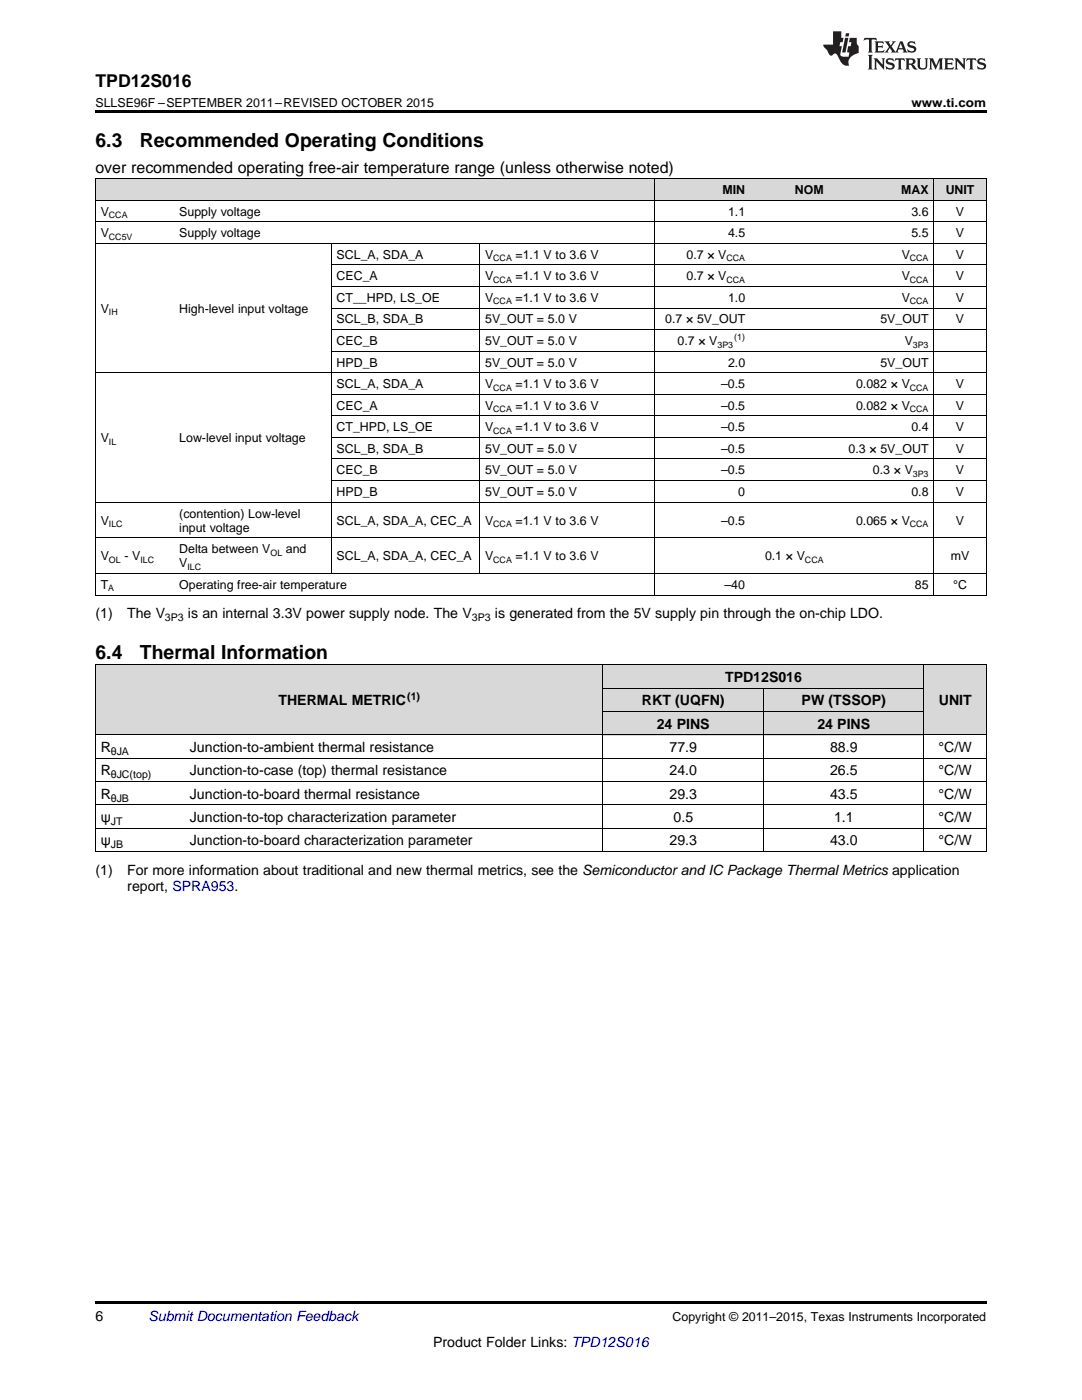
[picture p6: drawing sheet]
<svg xmlns="http://www.w3.org/2000/svg" width="216mm" height="279mm" viewBox="0 0 216 279" stroke-linecap="round" stroke-linejoin="round" font-family="sans-serif">
<defs><g id="words">
<g font-size="3.9">
<text x="19" y="29.3">6.3</text>
<text x="27.9" y="29.3">Recommended Operating Conditions</text>
<text x="19" y="131.5">6.4</text>
<text x="27.9" y="131.5">Thermal Information</text>
</g>
<text font-size="3.5" x="19" y="17.3">TPD12S016</text>
<text font-size="3.2" x="19" y="34.4">over recommended operating free-air temperature range (unless otherwise noted)</text>
<g font-size="2.8">
<text x="19" y="123.4">(1)</text>
<text x="25.4" y="123.4">The V</text>
<text x="37.5" y="123.4">is an internal 3.3V power supply node. The V</text>
<text x="98.7" y="123.4">is generated from the 5V supply pin through the on-chip LDO.</text>
<text x="144.7" y="136.1">TPD12S016</text>
<text x="55.6" y="140.8">THERMAL METRIC</text>
<text x="128.1" y="140.8">RKT (UQFN)</text>
<text x="159.9" y="140.8">PW (TSSOP)</text>
<text x="187.3" y="140.8">UNIT</text>
<text x="131.1" y="145.5">24 PINS</text>
<text x="163.1" y="145.5">24 PINS</text>
<text x="20.1" y="150.1">R</text>
<text x="20.1" y="154.8">R</text>
<text x="37.9" y="150.1">Junction-to-ambient thermal resistance</text>
<text x="37.9" y="154.8">Junction-to-case (top) thermal resistance</text>
<text x="133.6" y="150.1">77.9</text>
<text x="133.6" y="154.8">24.0</text>
<text x="165.6" y="150.1">88.9</text>
<text x="165.6" y="154.8">26.5</text>
<text x="187.3" y="150.1">°C/W</text>
<text x="187.3" y="154.8">°C/W</text>
<text x="20.1" y="159.4">R</text>
<text x="37.9" y="159.4">Junction-to-board thermal resistance</text>
<text x="133.6" y="159.4">29.3</text>
<text x="165.6" y="159.4">43.5</text>
<text x="187.3" y="159.4">°C/W</text>
<text x="20.1" y="164.1">ψ</text>
<text x="37.9" y="164.1">Junction-to-top characterization parameter</text>
<text x="134.4" y="164.1">0.5</text>
<text x="166.4" y="164.1">1.1</text>
<text x="187.3" y="164.1">°C/W</text>
<text x="20.1" y="168.7">ψ</text>
<text x="37.9" y="168.7">Junction-to-board characterization parameter</text>
<text x="133.6" y="168.7">29.3</text>
<text x="165.6" y="168.7">43.0</text>
<text x="187.3" y="168.7">°C/W</text>
<text x="19" y="174.6">(1)</text>
<text x="25.4" y="174.6">For more information about traditional and new thermal metrics, see the Semiconductor and IC Package Thermal Metrics application</text>
<text x="25.4" y="177.8">report, SPRA953.</text>
<text x="19" y="263.6">6</text>
<text x="86.4" y="268.9">Product Folder Links: TPD12S016</text>
</g>
<text font-size="2.8" fill="#0000c8" x="29.6" y="263.6">Submit Documentation Feedback</text>
<g font-size="2.5">
<text x="19" y="21.4">SLLSE96F –SEPTEMBER 2011–REVISED OCTOBER 2015</text>
<text x="181.9" y="21.4">www.ti.com</text>
<text x="144.2" y="38.7">MIN</text>
<text x="158.6" y="38.7">NOM</text>
<text x="179.8" y="38.7">MAX</text>
<text x="188.7" y="38.7">UNIT</text>
<text x="20.1" y="43">V</text>
<text x="20.1" y="47.3">V</text>
<text x="35.8" y="43">Supply voltage</text>
<text x="35.8" y="47.3">Supply voltage</text>
<text x="145.3" y="43">1.1</text>
<text x="145.3" y="47.3">4.5</text>
<text x="181.9" y="43">3.6</text>
<text x="181.9" y="47.3">5.5</text>
<text x="190.7" y="43">V</text>
<text x="190.7" y="47.3">V</text>
<text x="67.2" y="51.6">SCL_A, SDA_A</text>
<text x="96.8" y="51.6">V</text>
<text x="102.9" y="51.6">=1.1 V to 3.6 V</text>
<text x="137" y="51.6">0.7 × V</text>
<text x="179.9" y="51.6">V</text>
<text x="190.7" y="51.6">V</text>
<text x="67.2" y="56">CEC_A</text>
<text x="96.8" y="56">V</text>
<text x="102.9" y="56">=1.1 V to 3.6 V</text>
<text x="137" y="56">0.7 × V</text>
<text x="179.9" y="56">V</text>
<text x="190.7" y="56">V</text>
<text x="20.1" y="62.4">V</text>
<text x="35.8" y="62.4">High-level input voltage</text>
<text x="67.2" y="60.3">CT__HPD, LS_OE</text>
<text x="67.2" y="64.6">SCL_B, SDA_B</text>
<text x="96.8" y="60.3">V</text>
<text x="96.8" y="64.6">5V_OUT = 5.0 V</text>
<text x="102.9" y="60.3">=1.1 V to 3.6 V</text>
<text x="132.8" y="64.6">0.7 × 5V_OUT</text>
<text x="145.3" y="60.3">1.0</text>
<text x="175.7" y="64.6">5V_OUT</text>
<text x="179.9" y="60.3">V</text>
<text x="190.7" y="60.3">V</text>
<text x="190.7" y="64.6">V</text>
<text x="67.2" y="68.9">CEC_B</text>
<text x="96.8" y="68.9">5V_OUT = 5.0 V</text>
<text x="135.2" y="68.9">0.7 × V</text>
<text x="180.5" y="68.9">V</text>
<text x="67.2" y="73.2">HPD_B</text>
<text x="67.2" y="77.5">SCL_A, SDA_A</text>
<text x="96.8" y="73.2">5V_OUT = 5.0 V</text>
<text x="96.8" y="77.5">V</text>
<text x="102.9" y="77.5">=1.1 V to 3.6 V</text>
<text x="143.9" y="77.5">–0.5</text>
<text x="145.3" y="73.2">2.0</text>
<text x="170.8" y="77.5">0.082 × V</text>
<text x="175.7" y="73.2">5V_OUT</text>
<text x="190.7" y="77.5">V</text>
<text x="67.2" y="81.8">CEC_A</text>
<text x="96.8" y="81.8">V</text>
<text x="102.9" y="81.8">=1.1 V to 3.6 V</text>
<text x="143.9" y="81.8">–0.5</text>
<text x="170.8" y="81.8">0.082 × V</text>
<text x="190.7" y="81.8">V</text>
<text x="20.1" y="88.2">V</text>
<text x="35.8" y="88.2">Low-level input voltage</text>
<text x="67.2" y="86.1">CT_HPD, LS_OE</text>
<text x="96.8" y="86.1">V</text>
<text x="102.9" y="86.1">=1.1 V to 3.6 V</text>
<text x="143.9" y="86.1">–0.5</text>
<text x="181.9" y="86.1">0.4</text>
<text x="190.7" y="86.1">V</text>
<text x="67.2" y="90.4">SCL_B, SDA_B</text>
<text x="67.2" y="94.7">CEC_B</text>
<text x="96.8" y="90.4">5V_OUT = 5.0 V</text>
<text x="96.8" y="94.7">5V_OUT = 5.0 V</text>
<text x="143.9" y="90.4">–0.5</text>
<text x="143.9" y="94.7">–0.5</text>
<text x="169.3" y="90.4">0.3 × 5V_OUT</text>
<text x="174.2" y="94.7">0.3 × V</text>
<text x="190.7" y="90.4">V</text>
<text x="190.7" y="94.7">V</text>
<text x="67.2" y="99">HPD_B</text>
<text x="96.8" y="99">5V_OUT = 5.0 V</text>
<text x="147.3" y="99">0</text>
<text x="181.9" y="99">0.8</text>
<text x="190.7" y="99">V</text>
<text x="20.1" y="104.7">V</text>
<text x="35.8" y="103.3">(contention) Low-level</text>
<text x="35.8" y="106.1">input voltage</text>
<text x="67.2" y="104.7">SCL_A, SDA_A, CEC_A</text>
<text x="96.8" y="104.7">V</text>
<text x="102.9" y="104.7">=1.1 V to 3.6 V</text>
<text x="143.9" y="104.7">–0.5</text>
<text x="170.8" y="104.7">0.065 × V</text>
<text x="190.7" y="104.7">V</text>
<text x="20.1" y="111.8">V</text>
<text x="24.8" y="111.8">- V</text>
<text x="35.8" y="110.4">Delta between V</text>
<text x="35.8" y="113.2">V</text>
<text x="57" y="110.4">and</text>
<text x="67.2" y="111.8">SCL_A, SDA_A, CEC_A</text>
<text x="96.8" y="111.8">V</text>
<text x="102.9" y="111.8">=1.1 V to 3.6 V</text>
<text x="152.6" y="111.8">0.1 × V</text>
<text x="189.7" y="111.8">mV</text>
<text x="20.1" y="117.5">T</text>
<text x="35.8" y="117.5">Operating free-air temperature</text>
<text x="144.6" y="117.5">–40</text>
<text x="182.6" y="117.5">85</text>
<text x="190.2" y="117.5">°C</text>
<text x="134.2" y="263.6">Copyright © 2011–2015, Texas Instruments Incorporated</text>
</g>
<g font-size="2.1">
<text x="32.9" y="124">3P3</text>
<text x="94.2" y="124">3P3</text>
<text x="81.3" y="139.7">(1)</text>
<text x="22.1" y="150.7">θJA</text>
<text x="22.1" y="155.3">θJC(top)</text>
<text x="22.1" y="160">θJB</text>
<text x="22.1" y="164.6">JT</text>
<text x="22.1" y="169.3">JB</text>
</g>
<g font-size="1.8">
<text x="21.7" y="43.5">CCA</text>
<text x="21.7" y="47.8">CC5V</text>
<text x="98.4" y="52.1">CCA</text>
<text x="145" y="52.1">CCA</text>
<text x="181.5" y="52.1">CCA</text>
<text x="98.4" y="56.4">CCA</text>
<text x="145" y="56.4">CCA</text>
<text x="181.5" y="56.4">CCA</text>
<text x="21.7" y="62.9">IH</text>
<text x="98.4" y="60.7">CCA</text>
<text x="181.5" y="60.7">CCA</text>
<text x="143.2" y="69.4">3P3</text>
<text x="146.5" y="67.9">(1)</text>
<text x="182.1" y="69.4">3P3</text>
<text x="98.4" y="78">CCA</text>
<text x="181.5" y="78">CCA</text>
<text x="98.4" y="82.3">CCA</text>
<text x="181.5" y="82.3">CCA</text>
<text x="21.7" y="88.7">IL</text>
<text x="98.4" y="86.6">CCA</text>
<text x="182.1" y="95.2">3P3</text>
<text x="21.7" y="105.2">ILC</text>
<text x="98.4" y="105.2">CCA</text>
<text x="181.5" y="105.2">CCA</text>
<text x="21.7" y="112.3">OL</text>
<text x="28" y="112.3">ILC</text>
<text x="37.4" y="113.7">ILC</text>
<text x="54" y="110.9">OL</text>
<text x="98.4" y="112.3">CCA</text>
<text x="160.6" y="112.3">CCA</text>
<text x="21.6" y="118">A</text>
</g>
</g></defs>
<g fill="#d8d8d8">
<path d="M19 132.8h17.8v13.9h-17.8z"/>
<path d="M36.8 132.8h83.6v13.9h-83.6z"/>
<path d="M120.4 142.1h32v4.6h-32z"/>
<path d="M152.4 142.1h32v4.6h-32z"/>
<path d="M184.4 132.8h12.4v13.9h-12.4z"/>
<path d="M120.4 137.4h32v4.7h-32z"/>
<path d="M152.4 137.4h32v4.7h-32z"/>
<path d="M120.4 132.8h32v4.6h-32z"/>
<path d="M152.4 132.8h32v4.6h-32z"/>
<path d="M19 35.7h15.7v4.3h-15.7z"/>
<path d="M34.7 35.7h31.4v4.3h-31.4z"/>
<path d="M66.1 35.7h29.6v4.3h-29.6z"/>
<path d="M95.7 35.7h34.9v4.3h-34.9z"/>
<path d="M130.6 35.7h19.2v4.3h-19.2z"/>
<path d="M149.8 35.7h15.7v4.3h-15.7z"/>
<path d="M165.5 35.7h20.9v4.3h-20.9z"/>
<path d="M186.4 35.7h10.4v4.3h-10.4z"/>
</g>
<g fill="#000">
<path d="M19 22h177.8v.5h-177.8zM19 118.8h.2zM66 118.8h.1zM95.6 118.8h.1zM130.5 118.8h.1zM186.3 118.8h.1zM196.7 118.8h.1zM19 170h.2zM120.3 170h.1zM152.3 170h.1zM184.3 170h.1zM196.7 170h.1z"/>
<path d="M19 259.7h177.8v.5h-177.8z"/>
</g>
<g fill="none" stroke="#000" stroke-width=".2">
<path d="M19 40h177.8M19 35.6h177.8M19.1 35.7v83.1M130.5 35.7v83.1M186.3 35.7v83.1M196.8 35.7v83.1M19 48.6h177.8M19 44.3h177.8M66.1 48.6v65.9M66.1 57.2h130.7M66.1 52.9h130.7M95.7 48.6v65.9"/>
<path d="M19 74.4h177.8M66.1 78.7h130.7M66.1 70.1h130.7M66.1 65.8h130.7M66.1 61.5h130.7M66.1 95.9h130.7M66.1 91.6h130.7M66.1 87.3h130.7M66.1 83h130.7M19 118.8h177.8M19 114.5h177.8M19 107.3h177.8"/>
<path d="M19 100.2h177.8M19 132.7h177.8v37.3M19.1 132.7v37.3M120.3 132.7v37.3M120.4 137.4h64M152.3 137.4v32.6M184.3 132.7v37.3M19 156h177.8M19 151.3h177.8M19 146.7h177.8M120.4 142h64M19 170h177.8"/>
<path d="M19 165.3h177.8M19 160.6h177.8"/>
</g>
<g fill="#231f20">
<path d="M172.5 7.6l-.1 .5 .4-.2h.6v.1v2.1l-.2 .4h.9l-.2-.4v-2.1l.1-.1h.5l.5 .2-.2-.5zM174.5 8.3l.2 .3v1.5l-.2 .4h1.8l.2-.6a1.04 1.04 0 0 1-1.3 .2v-.7h.6l.3 .2v-.6l-.3 .2h-.6v-.6l.8-.1 .4 .3-.2-.5zM176.5 8.3l.9 1.1-.9 1.1h.8l-.2-.2 .4-.7 .5 .7-.2 .2h1.5l-.2-.2 .2-.4h.9l.1 .4-.2 .2h1l-.3-.3-.7-1.9h-.5l-.9 2-.8-1 .9-1h-.8l.1 .3-.4 .5-.3-.6 .1-.2zM179.7 8.6l.4 1h-.7zM181.3 8.4a.63 .63 0 0 0-.2 .7 .63 .63 0 0 0 .6 .4l.6 .2 .1 .2a.75 .75 0 0 1-.7 .4 .75 .75 0 0 1-.6-.5l.1 .7 .1-.1a1.11 1.11 0 0 0 1.5-.6 1.13 1.13 0 0 0-1.2-.8l-.1-.4a1.04 1.04 0 0 1 1.2 .2l-.2-.5-.2 .1-.4-.2zM173.2 10.9l.2 .4v2.2l-.2 .4h1l-.3-.4v-2.2l.3-.4zM174.3 11.6l.3 .4v1.5l-.3 .4h.8l-.2-.4v-1.3l1.5 1.7v-1.9l.2-.4h-.7l.2 .4v.9l-1.1-1.3zM177 11.8a.62 .62 0 0 0-.2 .7 .62 .62 0 0 0 .6 .4l.6 .1 .1 .3a.76 .76 0 0 1-.7 .3 .76 .76 0 0 1-.7-.4l.2 .7 .1-.1a1.11 1.11 0 0 0 1.5-.6 1.13 1.13 0 0 0-1.2-.8l-.1-.4a1.04 1.04 0 0 1 1.2 .2l-.2-.6-.2 .1-.5-.1zM178.7 11.6l-.2 .6a.61 .61 0 0 1 .8-.3v1.6l-.2 .4h.9l-.2-.4v-1.6a.63 .63 0 0 1 .7 .3l-.1-.6zM180.6 11.6l.3 .4v1.5l-.3 .4h1l-.2-.2-.1-.8 .6 .2a.76 .76 0 0 0 1.2 .7l-1-1a.58 .58 0 0 0 .6-.5 .58 .58 0 0 0-.5-.6zM181.4 11.9h.1a.45 .45 0 0 1 .5 .1 .45 .45 0 0 1 .1 .5l-.8 .2zM182.9 11.6l.2 .2a2.17 2.17 0 0 0 .3 1.9 .99 .99 0 0 0 1.6-.6v-1.1l.2-.4h-.7l.2 .2a1.92 1.92 0 0 1-.2 1.8 .6 .6 0 0 1-.9-.5v-1.1l.2-.4zM185.4 11.6l.2 .4v1.5l-.2 .4h.7l-.2-.4v-1.4l.8 1.8 .8-1.8v1.4l-.2 .4h.9l-.2-.4v-1.5l.2-.4h-.8l-.6 1.5-.6-1.5zM188.4 11.6l.2 .4v1.5l-.2 .4h1.8l.1-.6a1.04 1.04 0 0 1-1.2 .1v-.6h.5l.4 .2v-.6l-.4 .2h-.5v-.7h.8l.3 .3-.1-.6zM190.5 11.6l.2 .4v1.5l-.2 .4h.7l-.2-.4v-1.3l1.5 1.7v-1.9l.2-.4h-.7l.2 .4v.9l-1.1-1.3zM192.9 11.6l-.1 .6a.61 .61 0 0 1 .7-.3l.1 1.6-.3 .4h1l-.3-.4 .1-1.6a.63 .63 0 0 1 .7 .3l-.1-.6zM195.2 11.8a.62 .62 0 0 0-.2 .7 .62 .62 0 0 0 .6 .4l.6 .1 .1 .3a.76 .76 0 0 1-.7 .3 .76 .76 0 0 1-.6-.4l.1 .7 .1-.1a1.11 1.11 0 0 0 1.6-.6 1.13 1.13 0 0 0-1.3-.8l-.1-.4a1.04 1.04 0 0 1 1.2 .2l-.1-.6-.2 .1-.5-.1z"/>
<path d="M166.2 6.3v2.6h-1.9v.4l.8 .9a.91 .91 0 0 0 1 .8 .56 .56 0 0 1 .5-.3 .56 .56 0 0 1 .5 .3l.4 .8a1.53 1.53 0 0 0 1.9 1.2 1.54 1.54 0 0 1 1-2.1l.9-.3v-1.4a1.52 1.52 0 0 1-.4-1.6h-1.3l-.2 .8h.5l-.2 .8h-.5l-.1 1v.2l.4 .1-.2 .8a1.93 1.93 0 0 1-1.6-.3l.3-1.8h-.5l.2-.8h.4l.2-.8h-.4v-1.3zM168.6 7.6l-.6 2.9h.7l.6-2.9zM168.8 6.6l-.1 .7h.6l.2-.7z"/>
</g>
<use href="#words"/>
</svg>
